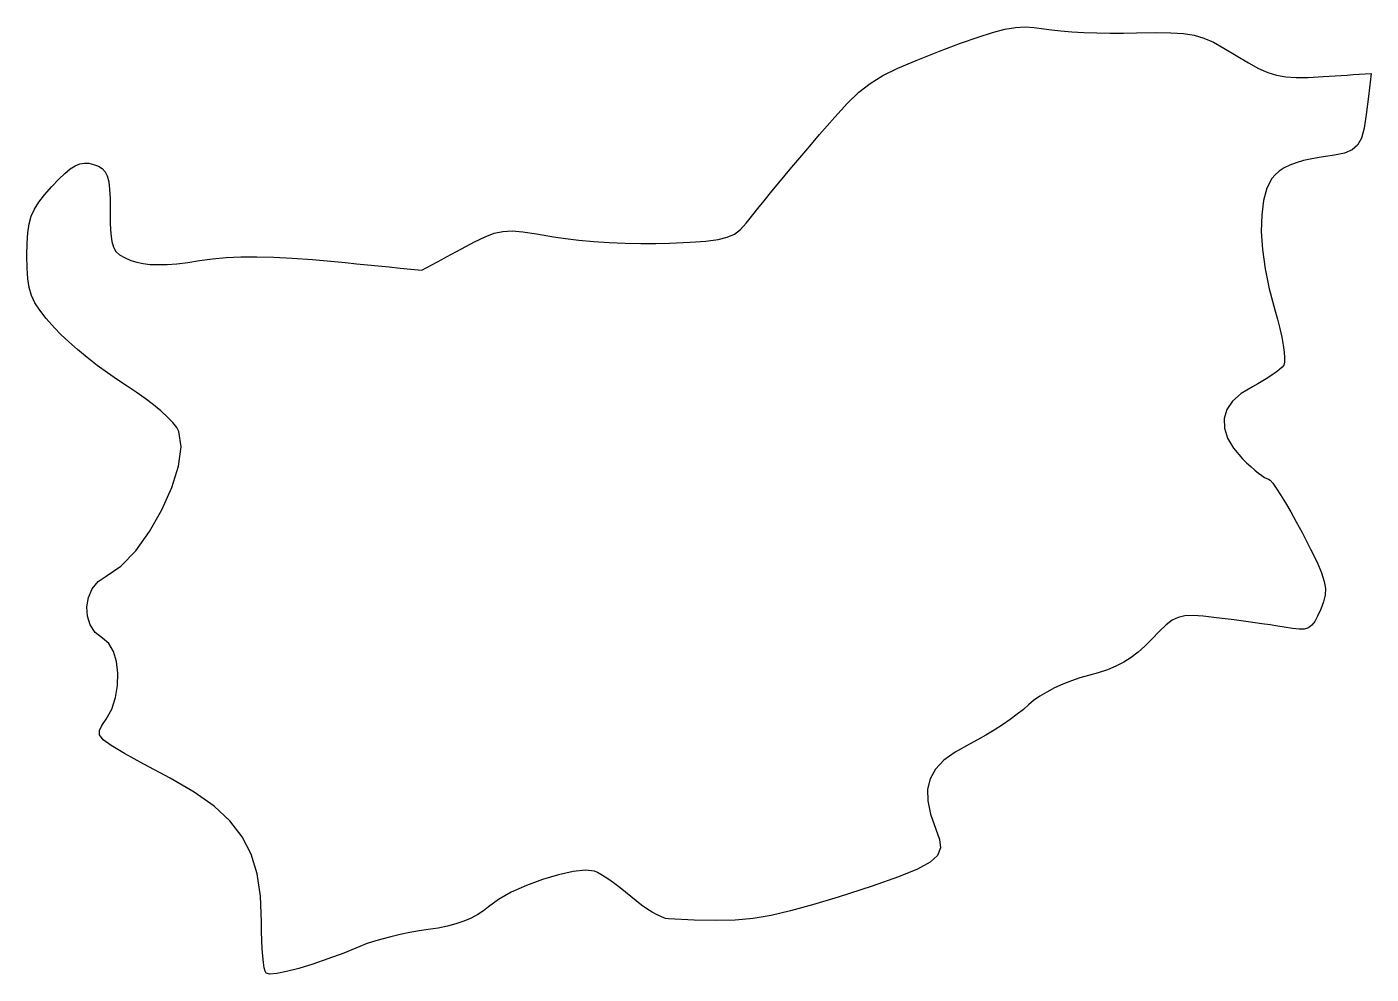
# Model space of a CAD drawing. Extents: x 0.1 to 35.5, y 0.1 to 25.1.
import ezdxf

# ---------------------------------------------------------------- set-up
doc = ezdxf.new("R2010")
doc.units = 0
doc.layers.add('Layer_1', color=7, linetype='CONTINUOUS')

msp = doc.modelspace()

# ---------------------------------------------------------------- linework, layer by layer
at = {"layer": 'Layer_1', "color": 7}
msp.add_lwpolyline([(6.401889, 0.126126), (6.378183, 0.174979), (6.356085, 0.269157), (6.336047, 0.403128), (6.318577, 0.57136), (6.304156, 0.768295), (6.293234, 0.988428), (6.286319, 1.2262), (6.283779, 1.476108), (6.256404, 2.151607), (6.168379, 2.741677), (6.01089, 3.260204), (5.775125, 3.721017), (5.452265, 4.138), (5.033495, 4.524983), (4.509996, 4.895823), (3.872952, 5.264349), (3.178974, 5.63485), (2.668518, 5.913121), (2.318955, 6.120103), (2.10765, 6.276708), (2.011965, 6.403878), (2.009143, 6.522524), (2.076797, 6.65356), (2.192172, 6.817954), (2.337401, 7.083525), (2.435981, 7.385983), (2.488751, 7.707123), (2.496541, 8.028716), (2.460185, 8.332528), (2.380513, 8.600272), (2.258365, 8.813773), (2.094569, 8.954743), (1.900747, 9.104885), (1.767513, 9.303824), (1.693912, 9.534823), (1.678982, 9.781118), (1.721796, 10.025918), (1.821383, 10.252457), (1.976795, 10.443945), (2.187078, 10.583589), (2.578173, 10.844898), (2.967843, 11.25048), (3.335215, 11.758903), (3.659415, 12.328766), (3.91957, 12.918639), (4.094807, 13.487063), (4.164254, 13.992664), (4.107036, 14.393984), (4.04738, 14.50199), (3.944775, 14.631756), (3.80483, 14.778351), (3.633143, 14.936818), (3.435316, 15.102285), (3.216958, 15.269841), (2.983665, 15.434574), (2.741044, 15.591574), (2.487205, 15.755489), (2.221763, 15.940118), (1.952574, 16.139142), (1.6875, 16.346236), (1.434389, 16.555109), (1.201107, 16.759438), (0.995505, 16.952929), (0.825444, 17.12929), (0.607735, 17.377138), (0.437975, 17.591542), (0.310332, 17.787799), (0.218971, 17.981206), (0.158064, 18.187031), (0.121782, 18.420598), (0.104284, 18.697147), (0.09974, 19.032032), (0.104312, 19.361752), (0.121302, 19.635085), (0.15564, 19.865632), (0.212262, 20.066998), (0.296096, 20.252728), (0.412078, 20.436455), (0.565133, 20.631752), (0.760194, 20.852196), (0.941894, 21.043797), (1.101841, 21.196677), (1.244546, 21.313178), (1.374518, 21.395756), (1.496272, 21.446726), (1.61432, 21.468457), (1.733169, 21.463377), (1.857338, 21.434054), (1.984917, 21.38554), (2.085461, 21.32441), (2.162062, 21.242002), (2.21781, 21.129621), (2.255791, 20.978604), (2.279103, 20.78023), (2.290815, 20.525863), (2.294032, 20.20681), (2.296883, 19.870938), (2.308679, 19.60785), (2.334333, 19.40592), (2.378775, 19.25352), (2.446909, 19.138966), (2.543649, 19.050574), (2.673915, 18.976745), (2.842616, 18.905822), (2.994251, 18.857054), (3.16313, 18.821974), (3.351273, 18.800525), (3.560707, 18.792905), (3.793456, 18.798832), (4.051543, 18.818588), (4.336994, 18.851918), (4.651832, 18.898936), (4.994235, 18.946321), (5.35561, 18.97937), (5.741106, 18.997996), (6.155879, 19.00223), (6.605089, 18.99207), (7.093887, 18.967516), (7.627428, 18.928372), (8.210869, 18.874693), (8.498168, 18.845991), (8.785468, 18.817261), (9.072767, 18.788559), (9.360067, 18.759829), (9.647363, 18.731127), (9.934662, 18.702397), (10.221962, 18.673695), (10.509261, 18.644993), (10.639823, 18.715605), (10.770382, 18.786245), (10.900943, 18.856857), (11.031505, 18.927497), (11.162064, 18.998109), (11.292626, 19.068721), (11.423184, 19.139361), (11.553746, 19.209973), (11.896841, 19.39291), (12.174768, 19.527868), (12.414436, 19.618405), (12.642751, 19.66802), (12.886625, 19.680156), (13.172968, 19.658424), (13.528686, 19.606467), (13.980693, 19.527727), (14.292583, 19.479637), (14.649628, 19.437783), (15.039284, 19.402872), (15.449017, 19.375497), (15.866285, 19.356588), (16.27855, 19.34671), (16.673271, 19.346512), (17.037911, 19.356672), (17.579227, 19.383201), (17.996995, 19.412778), (18.314808, 19.45339), (18.556275, 19.513108), (18.744988, 19.599976), (18.904551, 19.721981), (19.058565, 19.887222), (19.230628, 20.103715), (19.35999, 20.268053), (19.529617, 20.478478), (19.732289, 20.726297), (19.960799, 21.002818), (20.207935, 21.299349), (20.466485, 21.607225), (20.729234, 21.917726), (20.988974, 22.222188), (21.388327, 22.68221), (21.723488, 23.04539), (22.02598, 23.333587), (22.327317, 23.568642), (22.659018, 23.772398), (23.052597, 23.966708), (23.539571, 24.173416), (24.15146, 24.414368), (24.706134, 24.625327), (25.166458, 24.789859), (25.549459, 24.911641), (25.872166, 24.994355), (26.151614, 25.041672), (26.40483, 25.057279), (26.648845, 25.044833), (26.900686, 25.008034), (27.09972, 24.978525), (27.348965, 24.952617), (27.638423, 24.930773), (27.958093, 24.913416), (28.297973, 24.901027), (28.648067, 24.894028), (28.998367, 24.892899), (29.33888, 24.898092), (29.843487, 24.9078), (30.249091, 24.904526), (30.580138, 24.882767), (30.861062, 24.837016), (31.11631, 24.761742), (31.370321, 24.651427), (31.647536, 24.500559), (31.972397, 24.303619), (32.289866, 24.111276), (32.559687, 23.963439), (32.801185, 23.855427), (33.033685, 23.782546), (33.276512, 23.740114), (33.548992, 23.723435), (33.870446, 23.727837), (34.260203, 23.748609), (34.418374, 23.758684), (34.576543, 23.76876), (34.734714, 23.778835), (34.892883, 23.78891), (35.051055, 23.798986), (35.209223, 23.809061), (35.367395, 23.819136), (35.525563, 23.829212), (35.516843, 23.753551), (35.508122, 23.677887), (35.499401, 23.602226), (35.490681, 23.526565), (35.48196, 23.450904), (35.473239, 23.375243), (35.464519, 23.299579), (35.455798, 23.223918), (35.398481, 22.750592), (35.340739, 22.3909), (35.268724, 22.126994), (35.168583, 21.941094), (35.02647, 21.815364), (34.828534, 21.731996), (34.560925, 21.673181), (34.209792, 21.621082), (33.964643, 21.581712), (33.745201, 21.534412), (33.550468, 21.478701), (33.379435, 21.414157), (33.231102, 21.340384), (33.104461, 21.256903), (32.998509, 21.163318), (32.912239, 21.05915), (32.78139, 20.806025), (32.691124, 20.484291), (32.641246, 20.102727), (32.631566, 19.670024), (32.661863, 19.194959), (32.73195, 18.68631), (32.84163, 18.152825), (32.990703, 17.603254), (33.062652, 17.352443), (33.12416, 17.109337), (33.174277, 16.879975), (33.212066, 16.670284), (33.236563, 16.486218), (33.246864, 16.333818), (33.241982, 16.218982), (33.220985, 16.147693), (33.178499, 16.094494), (33.112007, 16.031474), (33.024888, 15.960918), (32.920514, 15.885226), (32.802263, 15.806712), (32.673507, 15.727718), (32.537626, 15.650558), (32.397994, 15.577604), (32.098251, 15.397264), (31.873912, 15.194854), (31.725379, 14.973282), (31.653051, 14.735416), (31.657341, 14.484154), (31.738626, 14.222393), (31.897323, 13.953012), (32.133828, 13.678889), (32.244431, 13.571306), (32.353433, 13.47092), (32.458036, 13.379959), (32.55544, 13.300627), (32.642838, 13.235095), (32.717432, 13.185565), (32.776417, 13.15421), (32.816992, 13.143203), (32.861764, 13.114416), (32.932776, 13.031923), (33.026384, 12.901452), (33.138945, 12.728873), (33.266809, 12.519915), (33.406331, 12.280365), (33.553871, 12.016008), (33.705777, 11.732685), (33.931598, 11.297159), (34.101758, 10.949687), (34.22059, 10.67246), (34.292424, 10.44767), (34.321589, 10.257509), (34.312417, 10.084253), (34.26924, 9.910037), (34.196384, 9.717082), (34.115649, 9.531831), (34.04073, 9.391002), (33.963006, 9.290305), (33.873855, 9.225535), (33.764655, 9.192374), (33.626781, 9.18673), (33.451611, 9.204228), (33.230521, 9.240465), (33.065043, 9.268715), (32.868523, 9.299873), (32.648277, 9.332921), (32.411619, 9.366872), (32.16586, 9.400654), (31.91832, 9.433251), (31.676312, 9.463646), (31.44715, 9.49074), (31.103144, 9.527457), (30.832239, 9.545237), (30.616508, 9.537899), (30.438028, 9.499432), (30.278872, 9.423796), (30.121115, 9.304953), (29.946829, 9.136805), (29.738091, 8.913341), (29.565422, 8.736839), (29.387967, 8.580037), (29.203063, 8.441437), (29.008053, 8.319489), (28.80027, 8.212696), (28.57706, 8.119563), (28.335755, 8.038565), (28.073697, 7.968179), (27.852997, 7.90736), (27.627543, 7.830539), (27.403044, 7.740567), (27.185199, 7.640237), (26.979722, 7.532371), (26.792309, 7.419765), (26.628677, 7.305211), (26.494523, 7.191503), (26.362468, 7.074635), (26.199795, 6.945914), (26.012888, 6.8096), (25.808124, 6.6699), (25.591894, 6.531019), (25.370576, 6.397189), (25.150555, 6.272672), (24.938214, 6.161646), (24.560747, 5.951108), (24.264496, 5.732922), (24.047049, 5.500964), (23.905986, 5.249052), (23.838896, 4.971064), (23.843355, 4.660873), (23.916965, 4.312272), (24.057305, 3.919165), (24.152555, 3.648486), (24.175077, 3.423583), (24.101521, 3.228285), (23.908568, 3.046449), (23.572893, 2.861904), (23.071164, 2.658478), (22.380056, 2.42), (21.476233, 2.130299), (20.801124, 1.923487), (20.224883, 1.763608), (19.714814, 1.646458), (19.23822, 1.567802), (18.762401, 1.523437), (18.254658, 1.509044), (17.682292, 1.520615), (17.012607, 1.553691), (16.930503, 1.569213), (16.828053, 1.606241), (16.709348, 1.662262), (16.578481, 1.73485), (16.439543, 1.821605), (16.296623, 1.920072), (16.153813, 2.027909), (16.015202, 2.142632), (15.877469, 2.258964), (15.737168, 2.371458), (15.598219, 2.47732), (15.464533, 2.57384), (15.340028, 2.658252), (15.228615, 2.72782), (15.134212, 2.779806), (15.06073, 2.811443), (14.825726, 2.837689), (14.49913, 2.803117), (14.110434, 2.717745), (13.689144, 2.59145), (13.264755, 2.43414), (12.866768, 2.255719), (12.524684, 2.066037), (12.268002, 1.875029), (12.134658, 1.765809), (11.98164, 1.666016), (11.809335, 1.575733), (11.618135, 1.495158), (11.40843, 1.424405), (11.180606, 1.363643), (10.935053, 1.312984), (10.67216, 1.272626), (10.437518, 1.237941), (10.191067, 1.193717), (9.940177, 1.141816), (9.692211, 1.084017), (9.454529, 1.022154), (9.234497, 0.958033), (9.039476, 0.893489), (8.876834, 0.830299), (8.452499, 0.655858), (8.033072, 0.49818), (7.632517, 0.361161), (7.264795, 0.248865), (6.943872, 0.165186), (6.683714, 0.114132), (6.498285, 0.099739), (6.401551, 0.125985), (6.401551, 0.125985), (6.401551, 0.125985), (6.401551, 0.125985), (6.401551, 0.125985), (6.401551, 0.125985), (6.401551, 0.125985), (6.401551, 0.125985), (6.401551, 0.125985), (6.401551, 0.125985), (6.401551, 0.125985), (6.401551, 0.125985), (6.401551, 0.125985), (6.401551, 0.125985), (6.401551, 0.125985), (6.401551, 0.125985), (6.401889, 0.126126)], dxfattribs=at)

doc.saveas('drawing.dxf')
